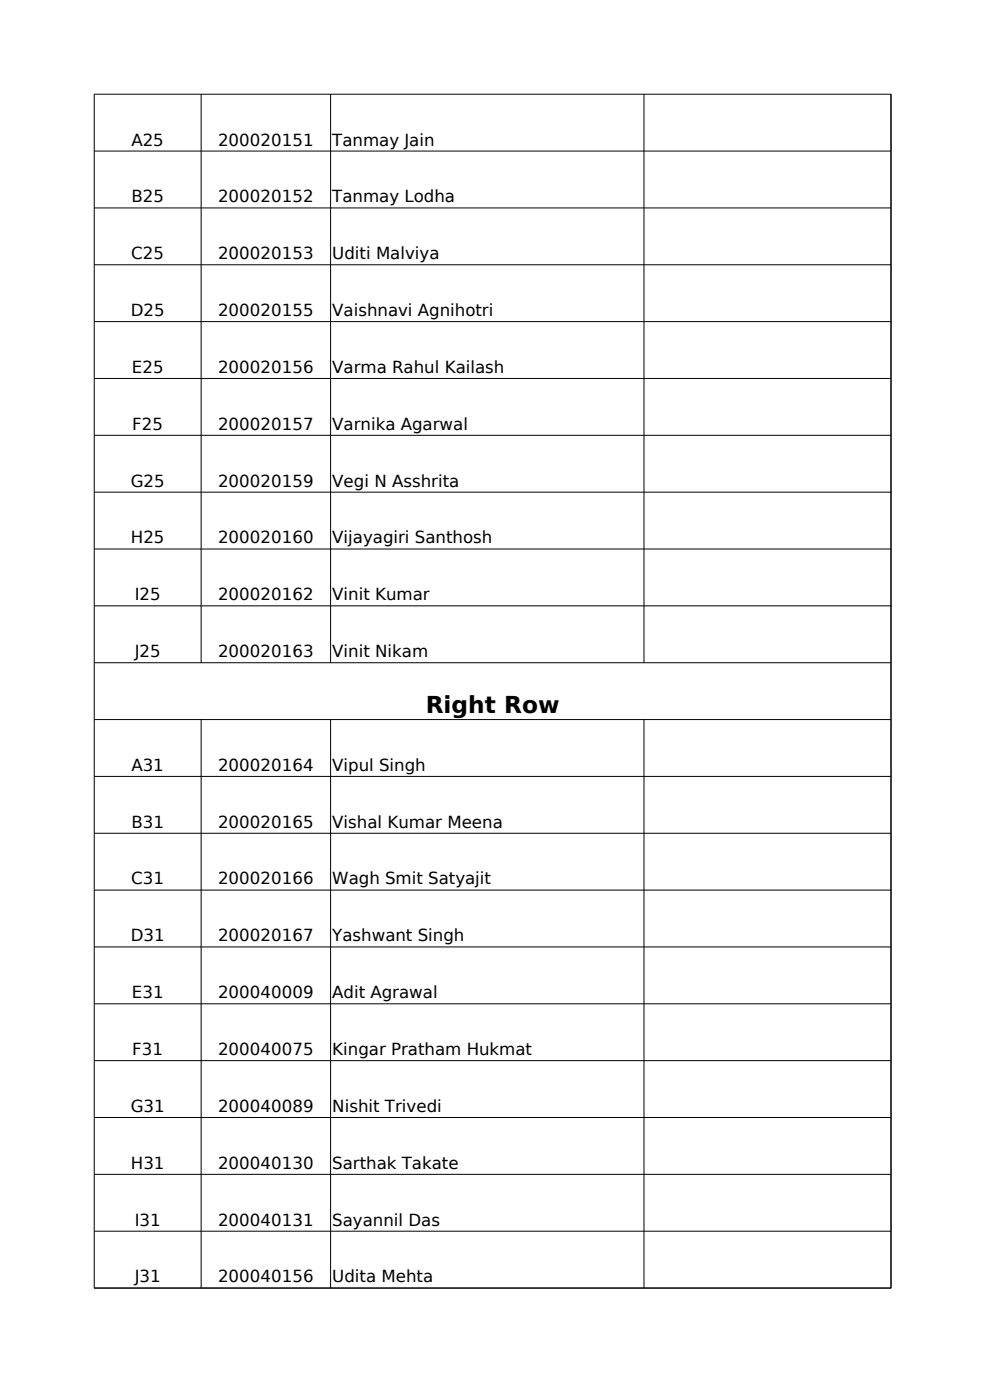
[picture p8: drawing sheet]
<svg xmlns="http://www.w3.org/2000/svg" width="210mm" height="297mm" viewBox="0 0 210 297" stroke-linecap="round" stroke-linejoin="round" font-family="sans-serif">
<defs><g id="words">
<text font-size="4.9" x="90.3" y="151.2">Right Row</text>
<g font-size="3.5">
<text x="27.9" y="30.9">A25</text>
<text x="46.2" y="30.9">200020151</text>
<text x="70.5" y="30.9">Tanmay Jain</text>
<text x="27.9" y="42.9">B25</text>
<text x="46.2" y="42.9">200020152</text>
<text x="70.5" y="42.9">Tanmay Lodha</text>
<text x="27.8" y="55">C25</text>
<text x="46.2" y="55">200020153</text>
<text x="70.5" y="55">Uditi Malviya</text>
<text x="27.7" y="67">D25</text>
<text x="46.2" y="67">200020155</text>
<text x="70.5" y="67">Vaishnavi Agnihotri</text>
<text x="28" y="79.1">E25</text>
<text x="46.2" y="79.1">200020156</text>
<text x="70.5" y="79.1">Varma Rahul Kailash</text>
<text x="28.1" y="91.2">F25</text>
<text x="46.2" y="91.2">200020157</text>
<text x="70.5" y="91.2">Varnika Agarwal</text>
<text x="27.7" y="103.2">G25</text>
<text x="46.2" y="103.2">200020159</text>
<text x="70.5" y="103.2">Vegi N Asshrita</text>
<text x="27.8" y="115.3">H25</text>
<text x="46.2" y="115.3">200020160</text>
<text x="70.5" y="115.3">Vijayagiri Santhosh</text>
<text x="28.6" y="127.4">I25</text>
<text x="46.2" y="127.4">200020162</text>
<text x="70.5" y="127.4">Vinit Kumar</text>
<text x="28.6" y="139.4">J25</text>
<text x="46.2" y="139.4">200020163</text>
<text x="70.5" y="139.4">Vinit Nikam</text>
<text x="27.9" y="163.5">A31</text>
<text x="46.2" y="163.5">200020164</text>
<text x="70.5" y="163.5">Vipul Singh</text>
<text x="27.9" y="175.6">B31</text>
<text x="46.2" y="175.6">200020165</text>
<text x="70.5" y="175.6">Vishal Kumar Meena</text>
<text x="27.8" y="187.6">C31</text>
<text x="46.2" y="187.6">200020166</text>
<text x="70.5" y="187.6">Wagh Smit Satyajit</text>
<text x="27.7" y="199.7">D31</text>
<text x="46.2" y="199.7">200020167</text>
<text x="70.5" y="199.7">Yashwant Singh</text>
<text x="28" y="211.8">E31</text>
<text x="46.2" y="211.8">200040009</text>
<text x="70.5" y="211.8">Adit Agrawal</text>
<text x="28.1" y="223.8">F31</text>
<text x="46.2" y="223.8">200040075</text>
<text x="70.5" y="223.8">Kingar Pratham Hukmat</text>
<text x="27.7" y="235.9">G31</text>
<text x="46.2" y="235.9">200040089</text>
<text x="70.5" y="235.9">Nishit Trivedi</text>
<text x="27.8" y="247.9">H31</text>
<text x="46.2" y="247.9">200040130</text>
<text x="70.5" y="247.9">Sarthak Takate</text>
<text x="28.6" y="260">I31</text>
<text x="46.2" y="260">200040131</text>
<text x="70.5" y="260">Sayannil Das</text>
<text x="28.6" y="272.1">J31</text>
<text x="46.2" y="272.1">200040156</text>
<text x="70.5" y="272.1">Udita Mehta</text>
</g>
</g></defs>
<g fill="none" stroke="#000" stroke-width=".21">
<path d="M42.7 20v120.6M70.1 20v120.6M136.6 20v120.6M20 32.1h169M20 44.1h169M20 56.2h169M20 68.2h169M20 80.3h169M20 92.4h169M20 104.4h169M20 116.5h169M20 128.5h169"/>
<path d="M20 140.6h169M20 152.7h169M42.7 152.6v120.7M70.1 152.6v120.7M136.6 152.6v120.7M20 164.7h169M20 176.8h169M20 188.8h169M20 200.9h169M20 213h169M20 225h169M20 237.1h169"/>
<path d="M20 249.1h169M20 261.2h169M20 273.3h169M20 273.3v-253.3h169v253.3"/>
</g>
<use href="#words"/>
</svg>
